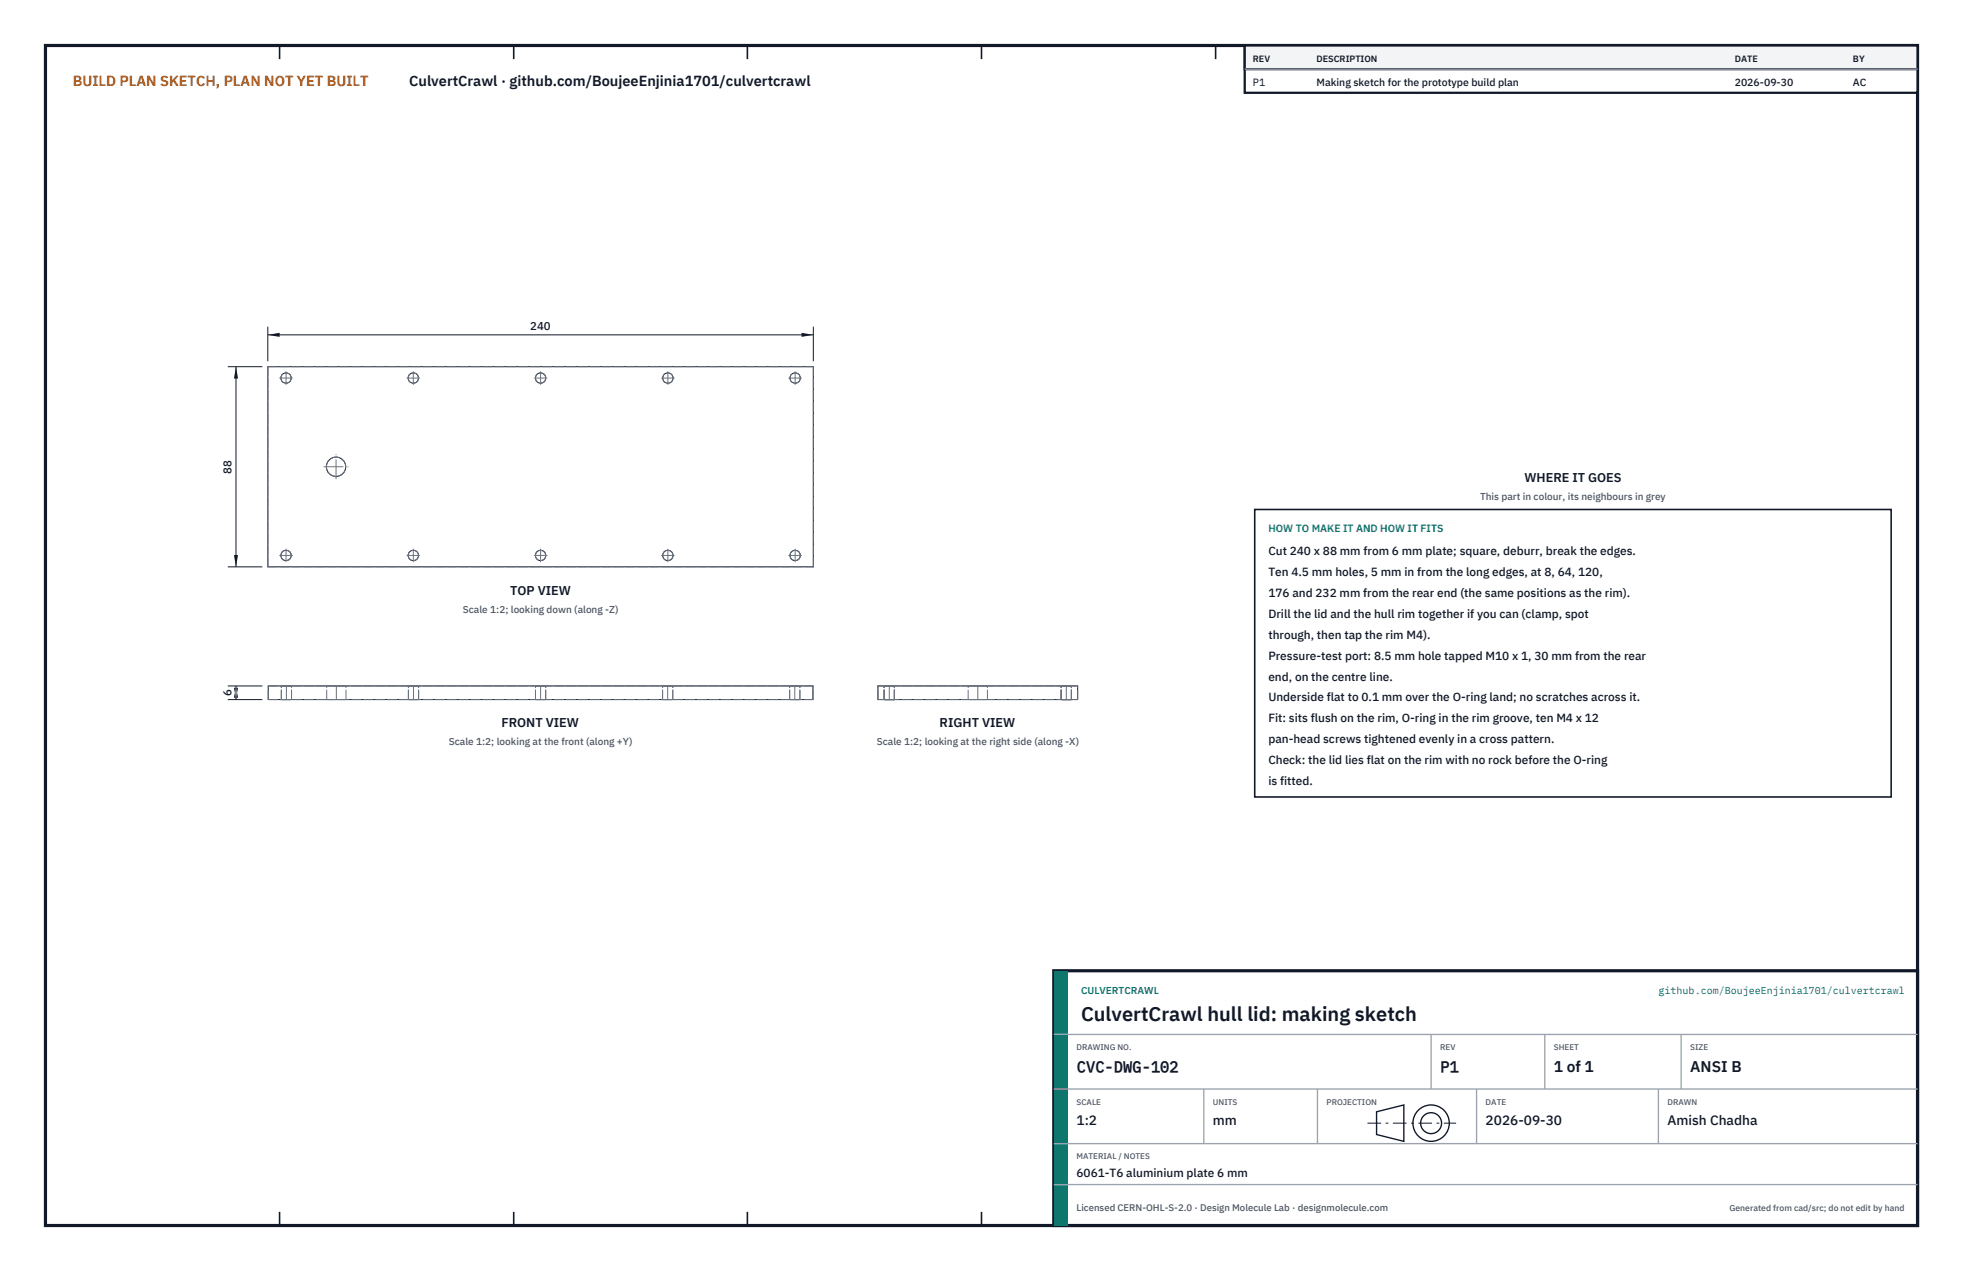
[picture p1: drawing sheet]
<svg xmlns="http://www.w3.org/2000/svg" width="432mm" height="279mm" viewBox="0 0 432 279" stroke-linecap="round" stroke-linejoin="round" font-family="sans-serif">
<defs><g id="words">
<text font-size="4.4" fill="#111827" x="237.8" y="224.4">CulvertCrawl hull lid: making sketch</text>
<g font-size="3.4" fill="#111827">
<text x="236.8" y="235.6">CVC-DWG-102</text>
<text x="316.8" y="235.6">P1</text>
<text x="341.8" y="235.6">1 of 1</text>
<text x="371.8" y="235.6">ANSI B</text>
</g>
<text font-size="3.2" fill="#b45309" x="16" y="19">BUILD PLAN SKETCH, PLAN NOT YET BUILT</text>
<text font-size="3.2" fill="#111827" x="90" y="19">CulvertCrawl · github.com/BoujeeEnjinia1701/culvertcrawl</text>
<g font-size="3" fill="#111827">
<text x="236.8" y="247.2">1:2</text>
<text x="266.8" y="247.2">mm</text>
<text x="326.8" y="247.2">2026-09-30</text>
<text x="366.8" y="247.2">Amish Chadha</text>
</g>
<g font-size="2.8" fill="#111827">
<text x="335.3" y="106">WHERE IT GOES</text>
<text x="112.2" y="130.7">TOP VIEW</text>
<text x="110.3" y="159.9">FRONT VIEW</text>
<text x="206.7" y="159.9">RIGHT VIEW</text>
</g>
<g font-size="2.6" fill="#111827">
<text x="279" y="122">Cut 240 x 88 mm from 6 mm plate; square, deburr, break the edges.</text>
<text x="279" y="126.6">Ten 4.5 mm holes, 5 mm in from the long edges, at 8, 64, 120,</text>
<text x="279" y="131.2">176 and 232 mm from the rear end (the same positions as the rim).</text>
<text x="279" y="135.8">Drill the lid and the hull rim together if you can (clamp, spot</text>
<text x="279" y="140.4">through, then tap the rim M4).</text>
<text x="279" y="145">Pressure-test port: 8.5 mm hole tapped M10 x 1, 30 mm from the rear</text>
<text x="279" y="149.6">end, on the centre line.</text>
<text x="279" y="154.2">Underside flat to 0.1 mm over the O-ring land; no scratches across it.</text>
<text x="279" y="158.8">Fit: sits flush on the rim, O-ring in the rim groove, ten M4 x 12</text>
<text x="279" y="163.4">pan-head screws tightened evenly in a cross pattern.</text>
<text x="279" y="168">Check: the lid lies flat on the rim with no rock before the O-ring</text>
<text x="279" y="172.6">is fitted.</text>
<text x="236.8" y="258.8">6061-T6 aluminium plate 6 mm</text>
</g>
<g font-size="2.5" fill="#111827">
<text x="116.6" y="72.6">240</text>
<text x="50.9" y="104.1" transform="rotate(-90 50.9 104.1)">88</text>
<text x="50.9" y="153" transform="rotate(-90 50.9 153)">6</text>
</g>
<g font-size="2.3" fill="#111827">
<text x="275.6" y="18.8">P1</text>
<text x="289.6" y="18.8">Making sketch for the prototype build plan</text>
<text x="381.6" y="18.8">2026-09-30</text>
<text x="407.6" y="18.8">AC</text>
</g>
<text font-size="2.3" fill="#0f766e" x="279" y="117">HOW TO MAKE IT AND HOW IT FITS</text>
<g font-size="2.2" fill="#4b5563">
<text x="325.6" y="110">This part in colour, its neighbours in grey</text>
<text x="101.8" y="134.7">Scale 1:2; looking down (along -Z)</text>
<text x="98.7" y="163.9">Scale 1:2; looking at the front (along +Y)</text>
<text x="192.9" y="163.9">Scale 1:2; looking at the right side (along -X)</text>
</g>
<g font-size="2.2" fill="#0f766e">
<text x="237.8" y="218.4">CULVERTCRAWL</text>
<text x="364.9" y="218.4">github.com/BoujeeEnjinia1701/culvertcrawl</text>
</g>
<text font-size="2.1" fill="#4b5563" x="236.8" y="266.2">Licensed CERN-OHL-S-2.0 · Design Molecule Lab · designmolecule.com</text>
<g font-size="2" fill="#111827">
<text x="275.6" y="13.6">REV</text>
<text x="289.6" y="13.6">DESCRIPTION</text>
<text x="381.6" y="13.6">DATE</text>
<text x="407.6" y="13.6">BY</text>
</g>
<text font-size="1.9" fill="#4b5563" x="380.4" y="266.2">Generated from cad/src; do not edit by hand</text>
<g font-size="1.8" fill="#4b5563">
<text x="236.8" y="230.8">DRAWING NO.</text>
<text x="316.8" y="230.8">REV</text>
<text x="341.8" y="230.8">SHEET</text>
<text x="371.8" y="230.8">SIZE</text>
<text x="236.8" y="242.8">SCALE</text>
<text x="266.8" y="242.8">UNITS</text>
<text x="291.8" y="242.8">PROJECTION</text>
<text x="326.8" y="242.8">DATE</text>
<text x="366.8" y="242.8">DRAWN</text>
<text x="236.8" y="254.8">MATERIAL / NOTES</text>
</g>
</g></defs>
<path d="M10 10h411.8v259.4h-411.8z" fill="none" stroke="#111827" stroke-width=".7" stroke-linecap="butt"/>
<g fill="none" stroke="#111827" stroke-width=".35">
<path d="M61.5 10v3M113 10v3M164.4 10v3M215.9 10v3M267.4 10v3M318.9 10v3M370.3 10v3M61.5 266.4v3M113 266.4v3M164.4 266.4v3M215.9 266.4v3M267.4 266.4v3"/>
<path d="M318.9 266.4v3M370.3 266.4v3"/>
</g>
<g fill="none" stroke="#111727" stroke-width=".22">
<path d="M58.9 80.6h120v44h-120zM59 150.8h119.8v3h-119.8zM193.1 150.8h44v3h-44z"/>
<circle cx="62.9" cy="83.1" r="1.13"/>
<circle cx="90.9" cy="83.1" r="1.13"/>
<circle cx="118.9" cy="83.1" r="1.13"/>
<circle cx="146.9" cy="83.1" r="1.13"/>
<circle cx="174.9" cy="83.1" r="1.13"/>
<circle cx="73.9" cy="102.6" r="2.12"/>
<circle cx="62.9" cy="122.1" r="1.13"/>
<circle cx="90.9" cy="122.1" r="1.13"/>
<circle cx="118.9" cy="122.1" r="1.13"/>
<circle cx="146.9" cy="122.1" r="1.13"/>
<circle cx="174.9" cy="122.1" r="1.13"/>
</g>
<g fill="none" stroke="#6a7180" stroke-width=".22" stroke-dasharray="2.1 .5">
<path d="M58.9 80.6h120M58.9 124.6v-44M58.9 124.6h120M178.9 124.6v-44M59 153.8v-3M59 150.8h119.8M59 153.8h119.8M61.9 150.8h2.2M61.9 153.8h2.2M61.9 153.8v-3M64.1 150.8h-2.2M64.1 153.8h-2.2"/>
<path d="M64.1 153.8v-3M71.9 150.8h4.2M71.9 153.8h4.2M71.9 153.8v-3M76.1 150.8h-4.2M76.1 153.8h-4.2M76.1 153.8v-3M89.8 150.8h2.3M89.8 153.8h2.3M89.8 153.8v-3M92.1 150.8h-2.3M92.1 153.8h-2.3"/>
<path d="M92.1 153.8v-3M117.8 150.8h2.2M117.8 153.8h2.2M117.8 153.8v-3M120 150.8h-2.2M120 153.8h-2.2M120 153.8v-3M145.7 150.8h2.3M145.7 153.8h2.3M145.7 153.8v-3M148 150.8h-2.3M148 153.8h-2.3"/>
<path d="M148 153.8v-3M173.7 150.8h2.2M173.7 153.8h2.2M173.7 153.8v-3M175.9 150.8h-2.2M175.9 153.8h-2.2M175.9 153.8v-3M178.8 153.8v-3M193.1 153.8v-3M193.1 150.8h44M193.1 153.8h44M194.5 150.8h1.1"/>
<path d="M194.5 153.8h1.1M194.5 153.8v-3M195.6 150.8h1.1M195.6 153.8h1.1M196.7 150.8h-2.2M196.7 153.8h-2.2M196.7 153.8v-3M213 150.8h2.1M213 153.8h2.1M213 153.8v-3M215.1 150.8h2.1M215.1 153.8h2.1"/>
<path d="M217.2 150.8h-4.2M217.2 153.8h-4.2M217.2 153.8v-3M233.4 150.8h1.2M233.4 153.8h1.2M233.4 153.8v-3M234.6 150.8h1.1M234.6 153.8h1.1M235.7 150.8h-2.3M235.7 153.8h-2.3M235.7 153.8v-3M237.1 153.8v-3"/>
<circle cx="62.9" cy="83.1" r="1.13"/>
<circle cx="90.9" cy="83.1" r="1.13"/>
<circle cx="118.9" cy="83.1" r="1.13"/>
<circle cx="146.9" cy="83.1" r="1.13"/>
<circle cx="174.9" cy="83.1" r="1.13"/>
<circle cx="73.9" cy="102.6" r="2.12"/>
<circle cx="62.9" cy="122.1" r="1.13"/>
<circle cx="90.9" cy="122.1" r="1.13"/>
<circle cx="118.9" cy="122.1" r="1.13"/>
<circle cx="146.9" cy="122.1" r="1.13"/>
<circle cx="174.9" cy="122.1" r="1.13"/>
</g>
<g fill="none" stroke="#6a7180" stroke-width=".22" stroke-dasharray="4.2 .5 0 .5">
<path d="M61.5 83.1h2.8M62.9 84.5v-2.8M89.5 83.1h2.8M90.9 84.5v-2.8M117.5 83.1h2.8M118.9 84.5v-2.8M145.5 83.1h2.8M146.9 84.5v-2.8M173.5 83.1h2.8M174.9 84.5v-2.8M71.3 102.6h5.3M73.9 105.3v-5.3"/>
<path d="M61.5 122.1h2.8M62.9 123.5v-2.8M89.5 122.1h2.8M90.9 123.5v-2.8M117.5 122.1h2.8M118.9 123.5v-2.8M145.5 122.1h2.8M146.9 123.5v-2.8M173.5 122.1h2.8M174.9 123.5v-2.8M63 153.8v-3M74 153.8v-3"/>
<path d="M91 153.8v-3M118.9 153.8v-3M146.9 153.8v-3M174.8 153.8v-3M195.6 153.8v-3M215.1 153.8v-3M234.6 153.8v-3"/>
</g>
<path d="M58.9 71.8v7.6M58.9 73.6h120M178.9 71.8v7.6" fill="none" stroke="#111827" stroke-width=".22"/>
<path d="M58.9 73.6l2.6-.4v.9zM176.3 73.2v.9l2.6-.5z" fill="#111827"/>
<path d="M50.1 80.6h7.6M51.9 80.6v44M50.1 124.6h7.6" fill="none" stroke="#111827" stroke-width=".22"/>
<path d="M51.9 80.6l-.4 2.6h.9zM51.5 122h.9l-.5 2.6z" fill="#111827"/>
<path d="M50.1 150.8h7.6M50.1 153.8h7.6M51.9 150.8v3" fill="none" stroke="#111827" stroke-width=".22"/>
<path d="M51.9 150.8l-.4 2.6h.9zM51.5 151.2h.9l-.5 2.6z" fill="#111827"/>
<path d="M276 112h140v63.2h-140z" fill="#fff" stroke="#111827" stroke-width=".35"/>
<path d="M273.8 10h148v10.4h-148z" fill="#fff" stroke="#111827" stroke-width=".5"/>
<path d="M273.8 10h148v5.2h-148z" fill="#f3f4f6" stroke="#111827" stroke-width=".5"/>
<path d="M273.8 15.2h148" fill="none" stroke="#9ca3af" stroke-width=".3"/>
<path d="M231.8 213.4h190v56h-190z" fill="#fff" stroke="#111827" stroke-width=".7" stroke-linecap="butt"/>
<path d="M231.8 213.4h3v56h-3z" fill="#0f766e"/>
<path d="M231.8 227.4h190M231.8 239.4h190M264.8 239.4v12M289.8 239.4v12M314.8 227.4v12M324.8 239.4v12M339.8 227.4v12M364.8 239.4v12M369.8 227.4v12M231.8 251.4h190M231.8 260.4h190" fill="none" stroke="#9ca3af" stroke-width=".3"/>
<g fill="none" stroke="#111827" stroke-width=".3">
<path d="M302.8 244.4l6-1.5v8l-6-1.5z"/>
<circle cx="314.8" cy="246.9" r="4"/>
<circle cx="314.8" cy="246.9" r="2.3"/>
</g>
<path d="M300.8 246.9h19.5" fill="none" stroke="#111827" stroke-width=".22" stroke-dasharray="3 1 .6 1" stroke-linecap="butt"/>
<use href="#words"/>
</svg>
